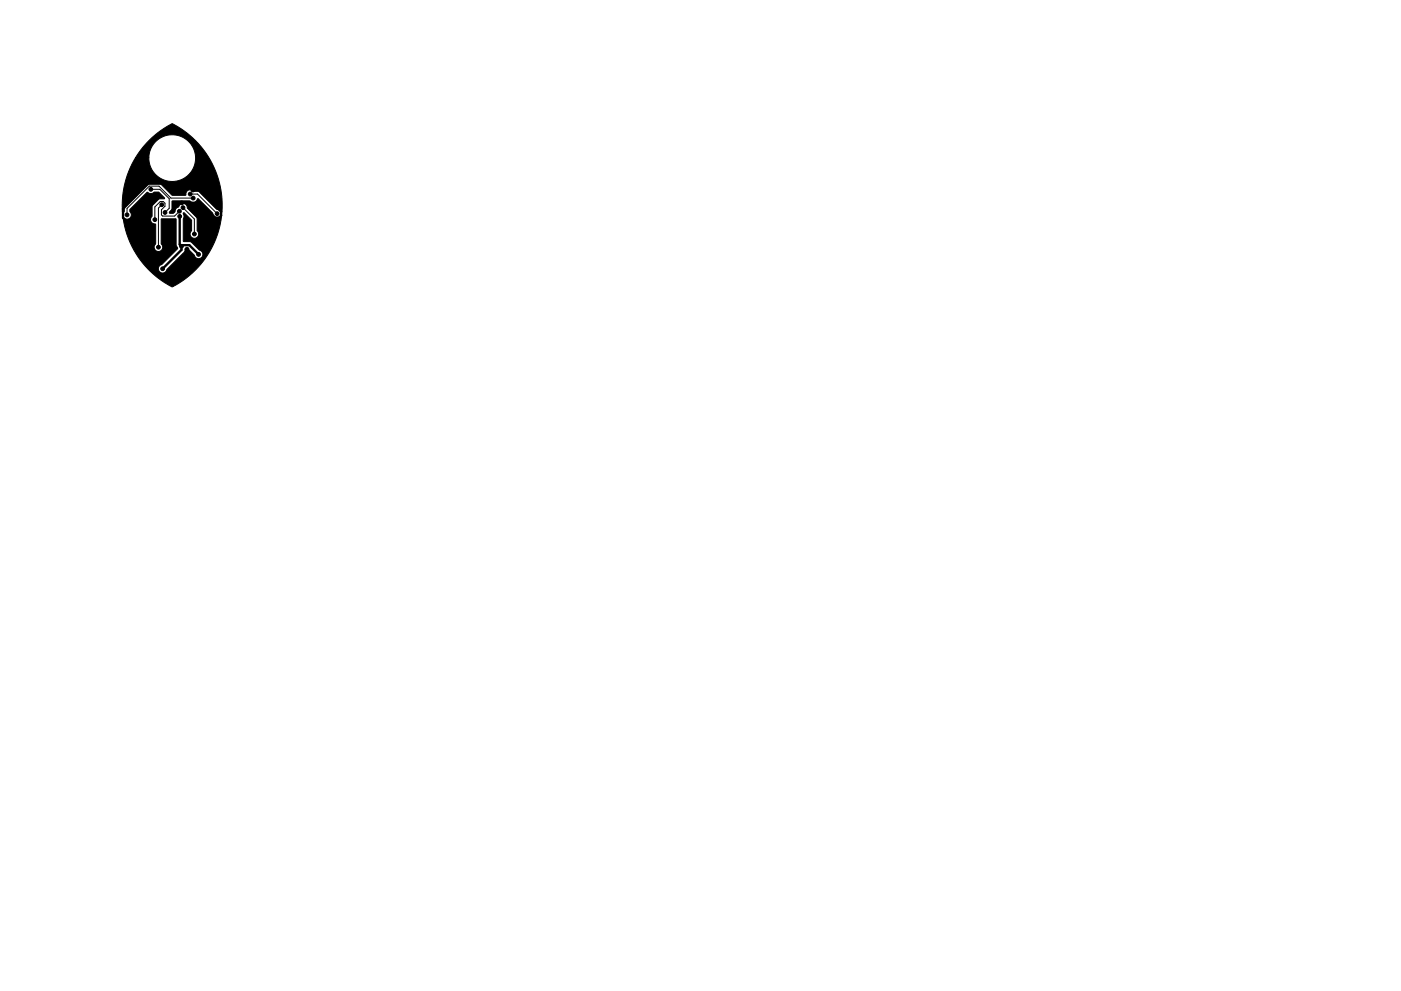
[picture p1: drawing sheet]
<svg xmlns="http://www.w3.org/2000/svg" width="297mm" height="210mm" viewBox="0 0 297 210" stroke-linecap="round" stroke-linejoin="round" font-family="sans-serif">
<g fill="#000" stroke="#000" stroke-width=".21">
<path d="M31.6 29.8l2.5-2.1 2.4-1.5 2.5 1.5 2.4 2.1 1.3 1.5 1.4 1.9 1 1.7 .9 2.2 .6 1.8 .4 2.4v3.6l-1.1-.5-3.7-3.7-1.1-.1-.5-.3h-.5a1.04 1.04 0 0 0-.7 1.1h-2.9l-2.5-2.4-2.5-.1-5 4.9-.1 .3-.1 .8-.3 .2-.1-2.7 .4-2.6 .6-2.5 1-2.4 .9-1.5h2.8v.1a5 5 0 0 0 7.3 4.4 5 5 0 0 0 .3-8.5 5 5 0 0 0-7.6 3.8v.2h-2.8l1.1-1.6zM31.2 40.8l.2 .1a.94 .94 0 0 0 1.3-.1h1l1.2 1.3-1.2 .2-1.4 1.3-.1 2.2a1 1 0 0 0-.2 1.2 1 1 0 0 0 1 .6v4.1a.94 .94 0 0 0-.1 1.4 .94 .94 0 0 0 1.4 0 .94 .94 0 0 0-.1-1.4v-5.2l3.1-.1v5.5l.4 .8-3.4 3.4a.92 .92 0 0 0-.4 1.6 .92 .92 0 0 0 1.5-.5l3.6-3.6 .3-.8h.6l1.3 1.3a.96 .96 0 0 0 1 .8h.1a.92 .92 0 0 0 .7-1 .92 .92 0 0 0-.7-.8l-1.7-1.7-1.7-.2v-6.1l1.7 1.6v2.2a.94 .94 0 0 0-.1 1.4 .94 .94 0 0 0 1.4 0 .94 .94 0 0 0-.1-1.4l-.1-2.7-2-2-.3-.8-.4-.2a.95 .95 0 0 0-1.1 .7l-.6 .4-.2 .6-.3 .3h-.9l.5-.9 .1-1.7h3.8a.99 .99 0 0 0 1.7-.5l3.1 3.1 .3 .8 .7 .2 .8-.3-.6 3.1-1.3 3.4-1.2 2.1-1.1 1.5-1.3 1.3-1.7 1.6-3.1 2-1.8-1-2.1-1.6-1.9-1.8-1.4-1.9-1.4-2.2-1.1-2.6-.8-3.5 .6 .2a.94 .94 0 0 0 1.1-.5 .94 .94 0 0 0-.3-1.2l.1-.4z"/>
<circle cx="26.9" cy="45.6" r=".4"/>
<circle cx="32" cy="40.2" r=".4"/>
<circle cx="32.3" cy="53" r=".4"/>
<circle cx="32.8" cy="46.6" r=".4"/>
<circle cx="33.6" cy="52.4" r=".4"/>
<circle cx="34.3" cy="43.4" r=".4"/>
<circle cx="34.5" cy="57" r=".4"/>
<circle cx="35" cy="45.1" r=".4"/>
<circle cx="35.1" cy="48.4" r=".4"/>
<circle cx="38" cy="44.8" r=".4"/>
<circle cx="38.1" cy="45.9" r=".4"/>
<circle cx="38.5" cy="52.3" r=".4"/>
<circle cx="38.5" cy="43" r=".4"/>
<circle cx="38.8" cy="44.1" r=".4"/>
<circle cx="39.6" cy="52.9" r=".4"/>
<circle cx="40.3" cy="41.2" r=".4"/>
<circle cx="40.9" cy="40.3" r=".4"/>
<circle cx="41" cy="42" r=".4"/>
<circle cx="41.2" cy="49.7" r=".4"/>
<circle cx="42.1" cy="54" r=".4"/>
<circle cx="46" cy="45.3" r=".4"/>
</g>
<path d="M38.1 45.9v6l.4 .4M38.5 52.3l.2-.3h1.4l2 2M38.5 52.3v.7l-4 4M38.5 43h4l3.1 3.2h.8l.5-.5v-.8l-4.6-4.6h-1.4l-1.4-1.3h-8.1l-5.3 5.3v1.9l6.2 6.2v.6" fill="none" stroke="#000" stroke-width=".5"/>
<path d="M32 40.2h1.9l2 2v2l-.9 .9M34.3 43.4l-.7 .7v8.3M38 44.8l-1 1h-2.5l-.3-.2v-1.1l.8-.7v-.7l-.4-.3h-.6l-1.2 1.1v2.7M38.8 44.1l2.4 2.4v3.2M40.3 41.2h1.6l4.1 4.1M40.7 42h-4.5l-2.5-2.5h-2l-4.8 4.7v1.4" fill="none" stroke="#000" stroke-width=".21"/>
</svg>
